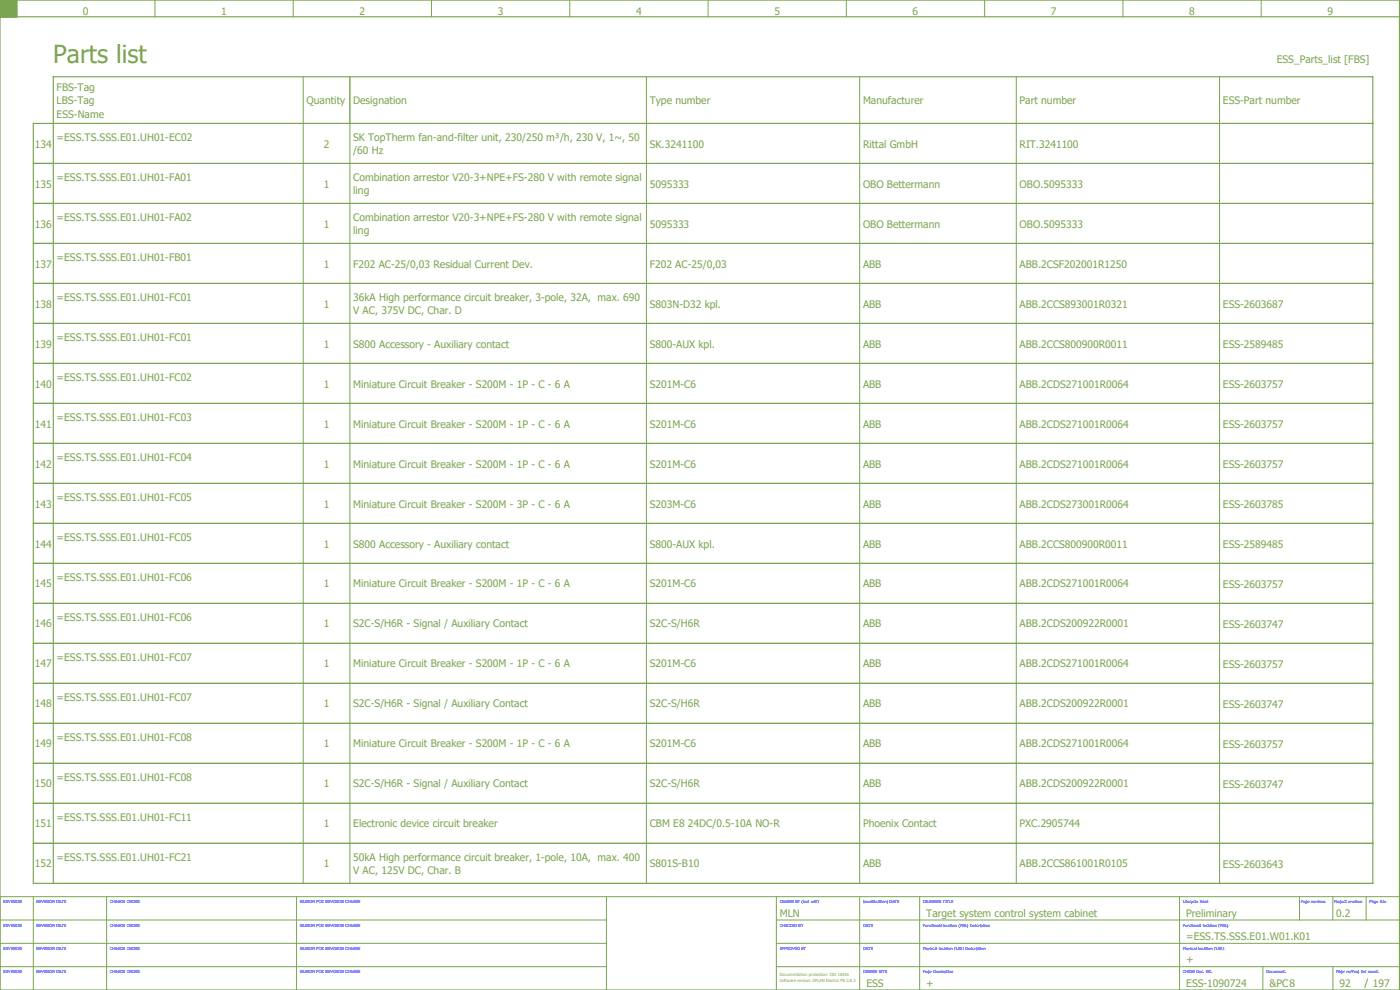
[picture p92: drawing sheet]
<svg xmlns="http://www.w3.org/2000/svg" width="420mm" height="297mm" viewBox="0 0 420 297" stroke-linecap="round" stroke-linejoin="round" font-family="sans-serif">
<defs><g id="words">
<text font-size="7.5" fill="#7ca552" x="16" y="19">Parts list</text>
<g font-size="3.1" fill="#7ca552">
<text x="24.9" y="4.4">0</text>
<text x="66.4" y="4.4">1</text>
<text x="107.9" y="4.4">2</text>
<text x="149.4" y="4.4">3</text>
<text x="190.9" y="4.4">4</text>
<text x="232.4" y="4.4">5</text>
<text x="273.9" y="4.4">6</text>
<text x="315.4" y="4.4">7</text>
<text x="356.9" y="4.4">8</text>
<text x="398.4" y="4.4">9</text>
<text x="383.2" y="19">ESS_Parts_list [FBS]</text>
<text x="17" y="27.3">FBS-Tag</text>
<text x="17" y="35.3">ESS-Name</text>
<text x="17" y="31.3">LBS-Tag</text>
<text x="92" y="31.3">Quantity</text>
<text x="106" y="31.3">Designation</text>
<text x="195" y="31.3">Type number</text>
<text x="259" y="31.3">Manufacturer</text>
<text x="306" y="31.3">Part number</text>
<text x="367" y="31.3">ESS-Part number</text>
<text x="10.5" y="44.3">134</text>
<text x="17" y="42.3">=ESS.TS.SSS.E01.UH01-EC02</text>
<text x="97.2" y="44.3">2</text>
<text x="106" y="42.4">SK TopTherm fan-and-filter unit, 230/250 m³/h, 230 V, 1~, 50</text>
<text x="106" y="46.1">/60 Hz</text>
<text x="195" y="44.3">SK.3241100</text>
<text x="259" y="44.3">Rittal GmbH</text>
<text x="306" y="44.3">RIT.3241100</text>
<text x="10.5" y="56.3">135</text>
<text x="17" y="54.3">=ESS.TS.SSS.E01.UH01-FA01</text>
<text x="97.2" y="56.3">1</text>
<text x="106" y="54.4">Combination arrestor V20-3+NPE+FS-280 V with remote signal</text>
<text x="106" y="58.1">ling</text>
<text x="195" y="56.3">5095333</text>
<text x="259" y="56.3">OBO Bettermann</text>
<text x="306" y="56.3">OBO.5095333</text>
<text x="10.5" y="68.3">136</text>
<text x="17" y="66.3">=ESS.TS.SSS.E01.UH01-FA02</text>
<text x="97.2" y="68.3">1</text>
<text x="106" y="66.4">Combination arrestor V20-3+NPE+FS-280 V with remote signal</text>
<text x="106" y="70.1">ling</text>
<text x="195" y="68.3">5095333</text>
<text x="259" y="68.3">OBO Bettermann</text>
<text x="306" y="68.3">OBO.5095333</text>
<text x="10.5" y="80.3">137</text>
<text x="17" y="78.3">=ESS.TS.SSS.E01.UH01-FB01</text>
<text x="97.2" y="80.3">1</text>
<text x="106" y="80.3">F202 AC-25/0,03 Residual Current Dev.</text>
<text x="195" y="80.3">F202 AC-25/0,03</text>
<text x="259" y="80.3">ABB</text>
<text x="306" y="80.3">ABB.2CSF202001R1250</text>
<text x="10.5" y="92.3">138</text>
<text x="17" y="90.3">=ESS.TS.SSS.E01.UH01-FC01</text>
<text x="97.2" y="92.3">1</text>
<text x="106" y="90.4">36kA High performance circuit breaker, 3-pole, 32A, max. 690</text>
<text x="106" y="94.1">V AC, 375V DC, Char. D</text>
<text x="195" y="92.3">S803N-D32 kpl.</text>
<text x="259" y="92.3">ABB</text>
<text x="306" y="92.3">ABB.2CCS893001R0321</text>
<text x="367" y="92.4">ESS-2603687</text>
<text x="10.5" y="104.3">139</text>
<text x="17" y="102.3">=ESS.TS.SSS.E01.UH01-FC01</text>
<text x="97.2" y="104.3">1</text>
<text x="106" y="104.3">S800 Accessory - Auxiliary contact</text>
<text x="195" y="104.3">S800-AUX kpl.</text>
<text x="259" y="104.3">ABB</text>
<text x="306" y="104.3">ABB.2CCS800900R0011</text>
<text x="367" y="104.4">ESS-2589485</text>
<text x="10.5" y="116.3">140</text>
<text x="17" y="114.3">=ESS.TS.SSS.E01.UH01-FC02</text>
<text x="97.2" y="116.3">1</text>
<text x="106" y="116.3">Miniature Circuit Breaker - S200M - 1P - C - 6 A</text>
<text x="195" y="116.3">S201M-C6</text>
<text x="259" y="116.3">ABB</text>
<text x="306" y="116.3">ABB.2CDS271001R0064</text>
<text x="367" y="116.4">ESS-2603757</text>
<text x="10.5" y="128.3">141</text>
<text x="17" y="126.3">=ESS.TS.SSS.E01.UH01-FC03</text>
<text x="97.2" y="128.3">1</text>
<text x="106" y="128.3">Miniature Circuit Breaker - S200M - 1P - C - 6 A</text>
<text x="195" y="128.3">S201M-C6</text>
<text x="259" y="128.3">ABB</text>
<text x="306" y="128.3">ABB.2CDS271001R0064</text>
<text x="367" y="128.4">ESS-2603757</text>
<text x="10.5" y="140.3">142</text>
<text x="17" y="138.3">=ESS.TS.SSS.E01.UH01-FC04</text>
<text x="97.2" y="140.3">1</text>
<text x="106" y="140.3">Miniature Circuit Breaker - S200M - 1P - C - 6 A</text>
<text x="195" y="140.3">S201M-C6</text>
<text x="259" y="140.3">ABB</text>
<text x="306" y="140.3">ABB.2CDS271001R0064</text>
<text x="367" y="140.4">ESS-2603757</text>
<text x="10.5" y="152.3">143</text>
<text x="17" y="150.3">=ESS.TS.SSS.E01.UH01-FC05</text>
<text x="97.2" y="152.3">1</text>
<text x="106" y="152.3">Miniature Circuit Breaker - S200M - 3P - C - 6 A</text>
<text x="195" y="152.3">S203M-C6</text>
<text x="259" y="152.3">ABB</text>
<text x="306" y="152.3">ABB.2CDS273001R0064</text>
<text x="367" y="152.4">ESS-2603785</text>
<text x="10.5" y="164.3">144</text>
<text x="17" y="162.3">=ESS.TS.SSS.E01.UH01-FC05</text>
<text x="97.2" y="164.3">1</text>
<text x="106" y="164.3">S800 Accessory - Auxiliary contact</text>
<text x="195" y="164.3">S800-AUX kpl.</text>
<text x="259" y="164.3">ABB</text>
<text x="306" y="164.3">ABB.2CCS800900R0011</text>
<text x="367" y="164.4">ESS-2589485</text>
<text x="10.5" y="176.3">145</text>
<text x="17" y="174.3">=ESS.TS.SSS.E01.UH01-FC06</text>
<text x="97.2" y="176.3">1</text>
<text x="106" y="176.3">Miniature Circuit Breaker - S200M - 1P - C - 6 A</text>
<text x="195" y="176.3">S201M-C6</text>
<text x="259" y="176.3">ABB</text>
<text x="306" y="176.3">ABB.2CDS271001R0064</text>
<text x="367" y="176.4">ESS-2603757</text>
<text x="10.5" y="188.3">146</text>
<text x="17" y="186.3">=ESS.TS.SSS.E01.UH01-FC06</text>
<text x="97.2" y="188.3">1</text>
<text x="106" y="188.3">S2C-S/H6R - Signal / Auxiliary Contact</text>
<text x="195" y="188.3">S2C-S/H6R</text>
<text x="259" y="188.3">ABB</text>
<text x="306" y="188.3">ABB.2CDS200922R0001</text>
<text x="367" y="188.4">ESS-2603747</text>
<text x="10.5" y="200.3">147</text>
<text x="17" y="198.3">=ESS.TS.SSS.E01.UH01-FC07</text>
<text x="97.2" y="200.3">1</text>
<text x="106" y="200.3">Miniature Circuit Breaker - S200M - 1P - C - 6 A</text>
<text x="195" y="200.3">S201M-C6</text>
<text x="259" y="200.3">ABB</text>
<text x="306" y="200.3">ABB.2CDS271001R0064</text>
<text x="367" y="200.4">ESS-2603757</text>
<text x="10.5" y="212.3">148</text>
<text x="17" y="210.3">=ESS.TS.SSS.E01.UH01-FC07</text>
<text x="97.2" y="212.3">1</text>
<text x="106" y="212.3">S2C-S/H6R - Signal / Auxiliary Contact</text>
<text x="195" y="212.3">S2C-S/H6R</text>
<text x="259" y="212.3">ABB</text>
<text x="306" y="212.3">ABB.2CDS200922R0001</text>
<text x="367" y="212.4">ESS-2603747</text>
<text x="10.5" y="224.3">149</text>
<text x="17" y="222.3">=ESS.TS.SSS.E01.UH01-FC08</text>
<text x="97.2" y="224.3">1</text>
<text x="106" y="224.3">Miniature Circuit Breaker - S200M - 1P - C - 6 A</text>
<text x="195" y="224.3">S201M-C6</text>
<text x="259" y="224.3">ABB</text>
<text x="306" y="224.3">ABB.2CDS271001R0064</text>
<text x="367" y="224.4">ESS-2603757</text>
<text x="10.5" y="236.3">150</text>
<text x="17" y="234.3">=ESS.TS.SSS.E01.UH01-FC08</text>
<text x="97.2" y="236.3">1</text>
<text x="106" y="236.3">S2C-S/H6R - Signal / Auxiliary Contact</text>
<text x="195" y="236.3">S2C-S/H6R</text>
<text x="259" y="236.3">ABB</text>
<text x="306" y="236.3">ABB.2CDS200922R0001</text>
<text x="367" y="236.4">ESS-2603747</text>
<text x="10.5" y="248.3">151</text>
<text x="17" y="246.3">=ESS.TS.SSS.E01.UH01-FC11</text>
<text x="97.2" y="248.3">1</text>
<text x="106" y="248.3">Electronic device circuit breaker</text>
<text x="195" y="248.3">CBM E8 24DC/0.5-10A NO-R</text>
<text x="259" y="248.3">Phoenix Contact</text>
<text x="306" y="248.3">PXC.2905744</text>
<text x="10.5" y="260.3">152</text>
<text x="17" y="258.3">=ESS.TS.SSS.E01.UH01-FC21</text>
<text x="97.2" y="260.3">1</text>
<text x="106" y="258.4">50kA High performance circuit breaker, 1-pole, 10A, max. 400</text>
<text x="106" y="262.1">V AC, 125V DC, Char. B</text>
<text x="195" y="260.3">S801S-B10</text>
<text x="259" y="260.3">ABB</text>
<text x="306" y="260.3">ABB.2CCS861001R0105</text>
<text x="367" y="260.4">ESS-2603643</text>
<text x="234" y="275">MLN</text>
<text x="278" y="275">Target system control system cabinet</text>
<text x="356" y="275">Preliminary</text>
<text x="401" y="275">0.2</text>
<text x="356" y="282">=ESS.TS.SSS.E01.W01.K01</text>
<text x="356" y="289">+</text>
<text x="260" y="296">ESS</text>
<text x="278" y="296">+</text>
<text x="356" y="296">ESS-1090724</text>
<text x="381" y="296">&amp;PC8</text>
<text x="402" y="296">92</text>
<text x="412" y="296">197</text>
</g>
<g font-size="1.2" fill="#00f">
<text x="1" y="271">REVISION</text>
<text x="11" y="271">REVISION DATE</text>
<text x="33" y="271">CHANGE ORDER</text>
<text x="90" y="271">REASON FOR REVISION CHANGE</text>
<text x="234" y="271">DRAWN BY (last edit)</text>
<text x="259" y="271">(modification) DATE</text>
<text x="277" y="271">DRAWING TITLE</text>
<text x="355" y="271">Lifecycle label:</text>
<text x="390.4" y="271">Page revision:</text>
<text x="400.4" y="271">Project revision:</text>
<text x="411" y="271">Page size:</text>
<text x="1" y="278">REVISION</text>
<text x="11" y="278">REVISION DATE</text>
<text x="33" y="278">CHANGE ORDER</text>
<text x="90" y="278">REASON FOR REVISION CHANGE</text>
<text x="234" y="278">CHECKED BY</text>
<text x="259" y="278">DATE</text>
<text x="277" y="278">Functional location (FBS) Description</text>
<text x="355" y="278">Functional location (FBS):</text>
<text x="1" y="285">REVISION</text>
<text x="11" y="285">REVISION DATE</text>
<text x="33" y="285">CHANGE ORDER</text>
<text x="90" y="285">REASON FOR REVISION CHANGE</text>
<text x="234" y="285">APPROVED BY</text>
<text x="259" y="285">DATE</text>
<text x="277" y="285">Physical location (LBS) Description</text>
<text x="355" y="285">Physical location (LBS):</text>
<text x="1" y="292">REVISION</text>
<text x="11" y="292">REVISION DATE</text>
<text x="33" y="292">CHANGE ORDER</text>
<text x="90" y="292">REASON FOR REVISION CHANGE</text>
<text x="259" y="292">DESIGN SITE</text>
<text x="277" y="292">Page Description</text>
<text x="355" y="292">CHESS Doc. NR:</text>
<text x="380" y="292">Document:</text>
<text x="401" y="292">Page nr/Proj. tot count:</text>
</g>
<g font-size="1.2" fill="#7ca552">
<text x="234" y="292.8">Documentation protection: ISO 16016</text>
<text x="234" y="294.8">Software version: EPLAN Electric P8 2.8.3</text>
</g>
</g></defs>
<g fill="none" stroke="#7ca552" stroke-width=".35">
<path d="M0 5h420M0 0h420v297h-420zM5 0v5M412 37h-402v228h6v-242h396v242M10 49h6M10 61h6M10 73h6M10 85h6M10 97h6M10 109h6M10 121h6M10 133h6"/>
<path d="M10 145h6M10 157h6M10 169h6M10 181h6M10 193h6M10 205h6M10 217h6M10 229h6M10 241h6M10 253h6"/>
</g>
<g fill="none" stroke="#7ca552" stroke-width=".3">
<path d="M0 5h5M46.5 0v5M88 0v5M129.5 0v5M171 0v5M212.5 0v5M254 0v5M295.5 0v5M337 0v5M378.5 0v5M16 37h396M91 23v242"/>
<path d="M105 23v242M194 23v242M258 23v242M305 23v242M366 23v242M16 49h396M16 61h396M16 73h396M16 85h396M16 97h396M16 109h396M16 121h396"/>
<path d="M16 133h396M16 145h396M16 157h396M16 169h396M16 181h396M16 193h396M16 205h396M16 217h396M16 229h396M16 241h396M16 253h396M0 276h182"/>
<path d="M10 269v28M16 265h396M32 269v28M89 269v28M182 269v28M233 276h187M233 269v28M258 269v28M276 269v28M354 269v28M390 269v7M400 269v7"/>
<path d="M410 269v7M420 269h-420v28M0 283h182M0 290h182M233 283h187M233 290h187M379 290v7M400 290v7M410.4 293.6l-.8 2.8"/>
</g>
<path d="M0 0h5v5h-5z" fill="#7ca552" stroke="#7ca552" stroke-width=".3"/>
<use href="#words"/>
</svg>
